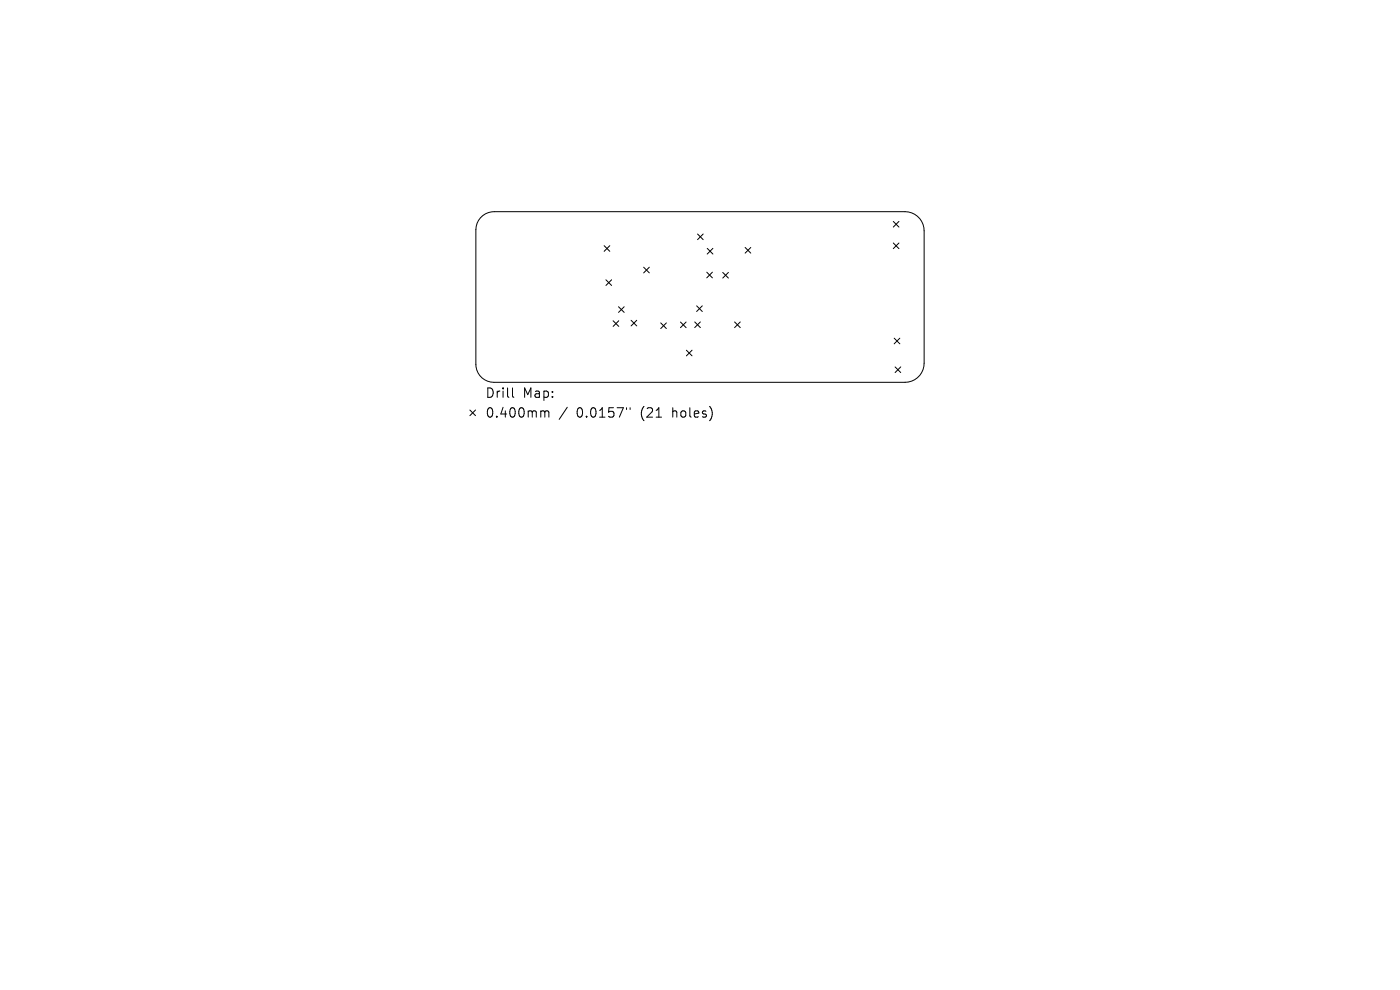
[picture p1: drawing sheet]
<svg xmlns="http://www.w3.org/2000/svg" width="297mm" height="210mm" viewBox="0 0 297 210" stroke-linecap="round" stroke-linejoin="round" font-family="sans-serif">
<defs><g id="words">
<g font-size="2.8">
<text x="102.9" y="84.7">Drill</text>
<text x="102.9" y="88.9">0.400mm</text>
<text x="110.9" y="84.7">Map:</text>
<text x="122.3" y="88.9">0.0157&quot;</text>
<text x="136" y="88.9">(21</text>
<text x="142.9" y="88.9">holes)</text>
</g>
</g></defs>
<g fill="none" stroke="#000" stroke-width=".21">
<path d="M101.9 46.2a3.9 3.9 0 0 1 3-1.3h87.1a4.1 4.1 0 0 1 4 4.1v28a4.1 4.1 0 0 1-4 4.1h-87.2a3.8 3.8 0 0 1-3.8-3.8v-28.6a3.9 3.9 0 0 1 .9-2.5zM128.2 52.1l1.2 1.2M128.5 59.4l1.2 1.2M129.4 52.1l-1.2 1.2M129.7 59.4l-1.2 1.2M136.5 56.7l1.2 1.2M137.7 56.7l-1.2 1.2M148 49.6l1.2 1.2M149.2 49.6l-1.2 1.2M149.9 57.7l1.2 1.2M150 52.7l1.2 1.2M151.1 57.7l-1.2 1.2"/>
<path d="M151.2 52.7l-1.2 1.2M153.3 57.8l1.2 1.2M154.5 57.8l-1.2 1.2M158.1 52.5l1.2 1.2M159.3 52.5l-1.2 1.2M189.5 47l1.2 1.2M189.5 51.5l1.2 1.2M190.7 47l-1.2 1.2M190.7 51.5l-1.2 1.2M130.1 68l1.2 1.2M131.2 65.1l1.2 1.2M131.3 68l-1.2 1.2"/>
<path d="M132.4 65.1l-1.2 1.2M133.9 67.9l1.2 1.2M135.1 67.9l-1.2 1.2M140.2 68.5l1.2 1.2M141.4 68.5l-1.2 1.2M144.4 68.3l1.2 1.2M145.6 68.3l-1.2 1.2M145.6 74.3l1.2 1.2M146.8 74.3l-1.2 1.2M147.4 68.3l1.2 1.2M147.8 64.9l1.2 1.2M148.6 68.3l-1.2 1.2"/>
<path d="M149 64.9l-1.2 1.2M155.8 68.3l1.2 1.2M157 68.3l-1.2 1.2M189.7 71.7l1.2 1.2M189.9 77.8l1.2 1.2M190.9 71.7l-1.2 1.2M191.1 77.8l-1.2 1.2M99.7 87l1.2 1.2M100.9 87l-1.2 1.2M108.7 82.3v1.7l.3 .3M115 87.2l.5 .1 .1 .1M115.6 87.4l.3-.2 .4 .1 .1 1.2"/>
<path d="M115.6 87.4v1.1M120.3 86.4l-1.7 2.6M132.9 86.5v.4M133.7 86.5v.4"/>
</g>
<use href="#words"/>
</svg>
